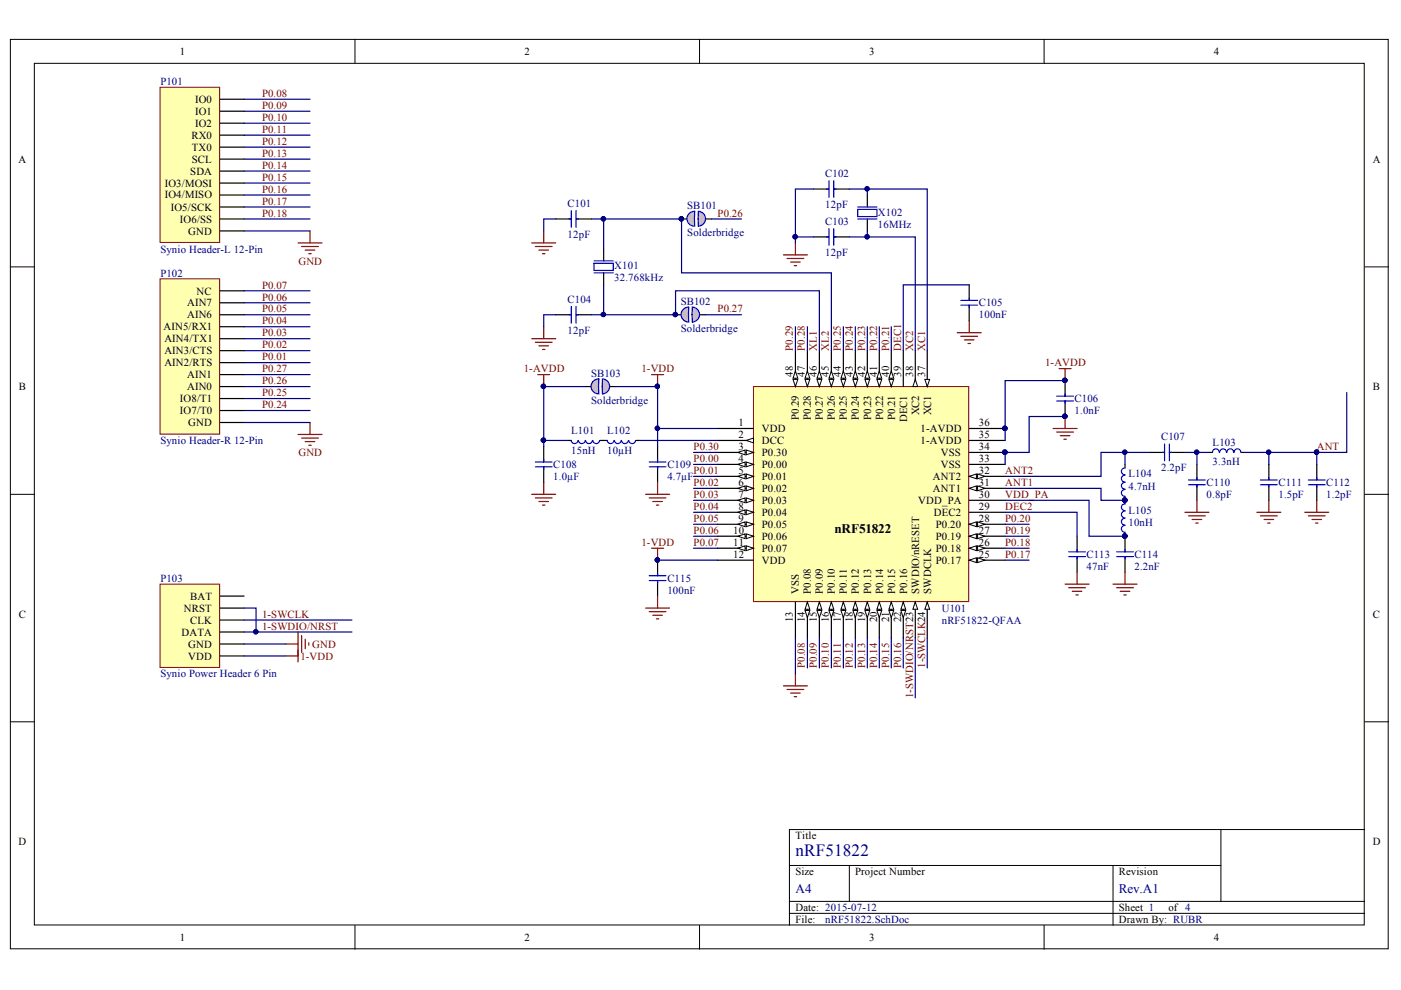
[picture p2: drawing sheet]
<svg xmlns="http://www.w3.org/2000/svg" width="297mm" height="210mm" viewBox="0 0 297 210" stroke-linecap="round" stroke-linejoin="round" font-family="sans-serif">
<defs><g id="words">
<text font-size="3.6" fill="#000080" x="168.6" y="181.4">nRF51822</text>
<text font-size="2.8" x="176.9" y="113.1">nRF51822</text>
<g font-size="2.8" fill="#000080">
<text x="168.6" y="189.3">A4</text>
<text x="237.2" y="189.3">Rev.A1</text>
</g>
<g font-size="2.3">
<text x="38.1" y="11.7">1</text>
<text x="111.2" y="11.7">2</text>
<text x="184.3" y="11.7">3</text>
<text x="257.4" y="11.7">4</text>
<text x="41.4" y="21.8">IO0</text>
<text x="40.6" y="29.4">RX0</text>
<text x="41.4" y="26.9">IO2</text>
<text x="41.4" y="24.3">IO1</text>
<text x="3.9" y="34.5">A</text>
<text x="40.7" y="34.5">SCL</text>
<text x="40.7" y="31.9">TX0</text>
<text x="291.1" y="34.5">A</text>
<text x="34.9" y="39.5">IO3/MOSI</text>
<text x="40.3" y="37">SDA</text>
<text x="34.9" y="42.1">IO4/MISO</text>
<text x="36.2" y="44.7">IO5/SCK</text>
<text x="38.1" y="47.2">IO6/SS</text>
<text x="39.9" y="49.8">GND</text>
<text x="39.7" y="65">AIN7</text>
<text x="41.7" y="62.4">NC</text>
<text x="34.7" y="70.1">AIN5/RX1</text>
<text x="39.7" y="67.5">AIN6</text>
<text x="34.8" y="77.7">AIN2/RTS</text>
<text x="34.8" y="75.1">AIN3/CTS</text>
<text x="34.8" y="72.6">AIN4/TX1</text>
<text x="4" y="82.7">B</text>
<text x="39.7" y="82.7">AIN0</text>
<text x="39.7" y="80.2">AIN1</text>
<text x="168.1" y="79.9" transform="rotate(-90 168.1 79.9)">48</text>
<text x="170.7" y="79.9" transform="rotate(-90 170.7 79.9)">47</text>
<text x="173.2" y="79.9" transform="rotate(-90 173.2 79.9)">46</text>
<text x="175.7" y="79.9" transform="rotate(-90 175.7 79.9)">45</text>
<text x="178.3" y="79.9" transform="rotate(-90 178.3 79.9)">44</text>
<text x="180.8" y="79.9" transform="rotate(-90 180.8 79.9)">43</text>
<text x="183.4" y="79.9" transform="rotate(-90 183.4 79.9)">42</text>
<text x="186" y="79.9" transform="rotate(-90 186 79.9)">41</text>
<text x="188.5" y="79.9" transform="rotate(-90 188.5 79.9)">40</text>
<text x="191" y="79.9" transform="rotate(-90 191 79.9)">39</text>
<text x="193.6" y="79.9" transform="rotate(-90 193.6 79.9)">38</text>
<text x="196.1" y="79.9" transform="rotate(-90 196.1 79.9)">37</text>
<text x="291.1" y="82.7">B</text>
<text x="38.1" y="87.8">IO7/T0</text>
<text x="38.1" y="85.3">IO8/T1</text>
<text x="169.4" y="89.1" transform="rotate(-90 169.4 89.1)">P0.29</text>
<text x="171.9" y="89.1" transform="rotate(-90 171.9 89.1)">P0.28</text>
<text x="174.5" y="89.1" transform="rotate(-90 174.5 89.1)">P0.27</text>
<text x="177" y="89.1" transform="rotate(-90 177 89.1)">P0.26</text>
<text x="179.5" y="89.1" transform="rotate(-90 179.5 89.1)">P0.25</text>
<text x="182.1" y="89.1" transform="rotate(-90 182.1 89.1)">P0.24</text>
<text x="184.7" y="89.1" transform="rotate(-90 184.7 89.1)">P0.23</text>
<text x="187.2" y="89.1" transform="rotate(-90 187.2 89.1)">P0.22</text>
<text x="189.8" y="89.1" transform="rotate(-90 189.8 89.1)">P0.21</text>
<text x="192.3" y="89.5" transform="rotate(-90 192.3 89.5)">DEC1</text>
<text x="194.9" y="88" transform="rotate(-90 194.9 88)">XC2</text>
<text x="197.4" y="88" transform="rotate(-90 197.4 88)">XC1</text>
<text x="39.9" y="90.3">GND</text>
<text x="156.5" y="90.3">1</text>
<text x="156.5" y="92.9">2</text>
<text x="156.5" y="95.4">3</text>
<text x="161.5" y="91.6">VDD</text>
<text x="161.5" y="94.1">DCC</text>
<text x="195.2" y="94.1">1-AVDD</text>
<text x="195.2" y="91.6">1-AVDD</text>
<text x="207.5" y="95.4">34</text>
<text x="207.5" y="92.9">35</text>
<text x="207.5" y="90.3">36</text>
<text x="156.5" y="97.9">4</text>
<text x="156.5" y="100.5">5</text>
<text x="161.5" y="96.7">P0.30</text>
<text x="161.5" y="99.2">P0.00</text>
<text x="161.5" y="101.7">P0.01</text>
<text x="197.8" y="101.7">ANT2</text>
<text x="199.5" y="99.2">VSS</text>
<text x="199.5" y="96.7">VSS</text>
<text x="207.5" y="100.5">32</text>
<text x="207.5" y="97.9">33</text>
<text x="156.5" y="103">6</text>
<text x="156.5" y="105.6">7</text>
<text x="161.5" y="104.4">P0.02</text>
<text x="161.5" y="106.9">P0.03</text>
<text x="194.7" y="106.9">VDD_PA</text>
<text x="197.8" y="104.4">ANT1</text>
<text x="207.5" y="105.6">30</text>
<text x="207.5" y="103">31</text>
<text x="155.4" y="113.2">10</text>
<text x="156.5" y="108.2">8</text>
<text x="156.5" y="110.7">9</text>
<text x="161.5" y="109.4">P0.04</text>
<text x="161.5" y="112">P0.05</text>
<text x="198" y="109.4">DEC2</text>
<text x="198.4" y="112">P0.20</text>
<text x="207.5" y="113.2">27</text>
<text x="207.5" y="110.7">28</text>
<text x="207.5" y="108.2">29</text>
<text x="155.4" y="118.3">12</text>
<text x="155.4" y="115.8">11</text>
<text x="161.5" y="119.6">VDD</text>
<text x="161.5" y="114.5">P0.06</text>
<text x="161.5" y="117">P0.07</text>
<text x="198.4" y="119.6">P0.17</text>
<text x="198.4" y="117">P0.18</text>
<text x="198.4" y="114.5">P0.19</text>
<text x="207.5" y="118.3">25</text>
<text x="207.5" y="115.8">26</text>
<text x="169.4" y="125.9" transform="rotate(-90 169.4 125.9)">VSS</text>
<text x="171.9" y="125.9" transform="rotate(-90 171.9 125.9)">P0.08</text>
<text x="174.5" y="125.9" transform="rotate(-90 174.5 125.9)">P0.09</text>
<text x="177" y="125.9" transform="rotate(-90 177 125.9)">P0.10</text>
<text x="179.5" y="125.9" transform="rotate(-90 179.5 125.9)">P0.11</text>
<text x="182.1" y="125.9" transform="rotate(-90 182.1 125.9)">P0.12</text>
<text x="184.7" y="125.9" transform="rotate(-90 184.7 125.9)">P0.13</text>
<text x="187.2" y="125.9" transform="rotate(-90 187.2 125.9)">P0.14</text>
<text x="189.8" y="125.9" transform="rotate(-90 189.8 125.9)">P0.15</text>
<text x="192.3" y="125.9" transform="rotate(-90 192.3 125.9)">P0.16</text>
<text x="194.9" y="125.9" transform="rotate(-90 194.9 125.9)">SWDIO/nRESET</text>
<text x="197.4" y="125.9" transform="rotate(-90 197.4 125.9)">SWDCLK</text>
<text x="4" y="131">C</text>
<text x="39" y="129.7">NRST</text>
<text x="40.3" y="127.2">BAT</text>
<text x="168.1" y="132" transform="rotate(-90 168.1 132)">13</text>
<text x="170.7" y="132" transform="rotate(-90 170.7 132)">14</text>
<text x="173.2" y="132" transform="rotate(-90 173.2 132)">15</text>
<text x="175.7" y="132" transform="rotate(-90 175.7 132)">16</text>
<text x="178.3" y="132" transform="rotate(-90 178.3 132)">17</text>
<text x="180.8" y="132" transform="rotate(-90 180.8 132)">18</text>
<text x="183.4" y="132" transform="rotate(-90 183.4 132)">19</text>
<text x="186" y="132" transform="rotate(-90 186 132)">20</text>
<text x="188.5" y="132" transform="rotate(-90 188.5 132)">21</text>
<text x="191" y="132" transform="rotate(-90 191 132)">22</text>
<text x="291.1" y="131">C</text>
<text x="38.5" y="134.8">DATA</text>
<text x="39.9" y="137.3">GND</text>
<text x="40.3" y="132.2">CLK</text>
<text x="39.9" y="139.8">VDD</text>
<text x="3.9" y="179.2">D</text>
<text x="168.6" y="177.9">Title</text>
<text x="291.1" y="179.2">D</text>
<text x="168.6" y="185.6">Size</text>
<text x="181.3" y="185.6">Project Number</text>
<text x="237.2" y="185.6">Revision</text>
<text x="168.6" y="193.2">Date: 2015-07-12</text>
<text x="168.6" y="195.7">File:</text>
<text x="237.2" y="193.2">Sheet 1</text>
<text x="237.2" y="195.7">Drawn By: RUBR</text>
<text x="247.7" y="193.2">of 4</text>
<text x="38.1" y="199.5">1</text>
<text x="111.2" y="199.5">2</text>
<text x="184.3" y="199.5">3</text>
<text x="257.4" y="199.5">4</text>
</g>
<g font-size="2.3" fill="#000080">
<text x="34" y="18">P101</text>
<text x="175" y="37.5">C102</text>
<text x="120.3" y="43.9">C101</text>
<text x="145.7" y="44.3">SB101</text>
<text x="175" y="44.2">12pF</text>
<text x="175" y="47.7">C103</text>
<text x="186.1" y="45.7">X102</text>
<text x="34" y="53.6">Synio Header-L 12-Pin</text>
<text x="120.3" y="50.5">12pF</text>
<text x="145.7" y="50.1">Solderbridge</text>
<text x="186.1" y="48.3">16MHz</text>
<text x="34" y="58.6">P102</text>
<text x="130.2" y="57.1">X101</text>
<text x="130.2" y="59.7">32.768kHz</text>
<text x="175" y="54.3">12pF</text>
<text x="120.3" y="64.2">C104</text>
<text x="144.4" y="64.6">SB102</text>
<text x="207.5" y="65">C105</text>
<text x="120.3" y="70.8">12pF</text>
<text x="144.4" y="70.4">Solderbridge</text>
<text x="207.5" y="67.5">100nF</text>
<text x="125.3" y="79.9">SB103</text>
<text x="125.3" y="85.6">Solderbridge</text>
<text x="227.8" y="85.3">C106</text>
<text x="227.8" y="87.8">1.0nF</text>
<text x="34" y="94.1">Synio Header-R 12-Pin</text>
<text x="121.1" y="92.1">L101</text>
<text x="128.7" y="92.1">L102</text>
<text x="246.2" y="93.4">C107</text>
<text x="257.1" y="94.6">L103</text>
<text x="117.3" y="99.2">C108</text>
<text x="117.3" y="101.7">1.0µF</text>
<text x="121.1" y="96.2">15nH</text>
<text x="128.7" y="96.2">10µH</text>
<text x="141.5" y="99.2">C109</text>
<text x="141.5" y="101.7">4.7µF</text>
<text x="239.3" y="101.2">L104</text>
<text x="246.2" y="100">2.2pF</text>
<text x="257.1" y="98.7">3.3nH</text>
<text x="239.3" y="103.8">4.7nH</text>
<text x="255.8" y="103">C110</text>
<text x="255.8" y="105.6">0.8pF</text>
<text x="271.1" y="103">C111</text>
<text x="271.1" y="105.6">1.5pF</text>
<text x="281.2" y="103">C112</text>
<text x="281.2" y="105.6">1.2pF</text>
<text x="239.3" y="108.9">L105</text>
<text x="239.3" y="111.5">10nH</text>
<text x="230.4" y="118.3">C113</text>
<text x="240.5" y="118.3">C114</text>
<text x="34" y="123.4">P103</text>
<text x="141.5" y="123.4">C115</text>
<text x="141.5" y="125.9">100nF</text>
<text x="230.4" y="120.8">47nF</text>
<text x="240.5" y="120.8">2.2nF</text>
<text x="199.7" y="129.7">U101</text>
<text x="199.7" y="132.2">nRF51822-QFAA</text>
<text x="34" y="143.6">Synio Power Header 6 Pin</text>
<text x="175" y="195.7">nRF51822.SchDoc</text>
</g>
<g font-size="2.3" fill="#800000">
<text x="55.6" y="20.5">P0.08</text>
<text x="55.6" y="23.1">P0.09</text>
<text x="55.6" y="25.6">P0.10</text>
<text x="55.6" y="28.1">P0.11</text>
<text x="55.6" y="30.7">P0.12</text>
<text x="55.6" y="33.2">P0.13</text>
<text x="55.6" y="35.7">P0.14</text>
<text x="55.6" y="38.3">P0.15</text>
<text x="55.6" y="40.8">P0.16</text>
<text x="55.6" y="43.4">P0.17</text>
<text x="55.6" y="46">P0.18</text>
<text x="152.1" y="46">P0.26</text>
<text x="63.3" y="56.1">GND</text>
<text x="55.6" y="61.2">P0.07</text>
<text x="55.6" y="63.7">P0.06</text>
<text x="55.6" y="71.3">P0.03</text>
<text x="55.6" y="68.8">P0.04</text>
<text x="55.6" y="66.2">P0.05</text>
<text x="152.1" y="66.2">P0.27</text>
<text x="55.6" y="76.4">P0.01</text>
<text x="55.6" y="73.9">P0.02</text>
<text x="168.1" y="74.4" transform="rotate(-90 168.1 74.4)">P0.29</text>
<text x="170.7" y="74.4" transform="rotate(-90 170.7 74.4)">P0.28</text>
<text x="173.2" y="74.4" transform="rotate(-90 173.2 74.4)">XL1</text>
<text x="175.7" y="74.4" transform="rotate(-90 175.7 74.4)">XL2</text>
<text x="178.3" y="74.4" transform="rotate(-90 178.3 74.4)">P0.25</text>
<text x="180.8" y="74.4" transform="rotate(-90 180.8 74.4)">P0.24</text>
<text x="183.4" y="74.4" transform="rotate(-90 183.4 74.4)">P0.23</text>
<text x="186" y="74.4" transform="rotate(-90 186 74.4)">P0.22</text>
<text x="188.5" y="74.4" transform="rotate(-90 188.5 74.4)">P0.21</text>
<text x="191" y="74.4" transform="rotate(-90 191 74.4)">DEC1</text>
<text x="193.6" y="74.4" transform="rotate(-90 193.6 74.4)">XC2</text>
<text x="196.1" y="74.4" transform="rotate(-90 196.1 74.4)">XC1</text>
<text x="221.6" y="77.7">1-AVDD</text>
<text x="55.6" y="84">P0.25</text>
<text x="55.6" y="81.5">P0.26</text>
<text x="55.6" y="78.9">P0.27</text>
<text x="111" y="78.9">1-AVDD</text>
<text x="136" y="78.9">1-VDD</text>
<text x="55.6" y="86.5">P0.24</text>
<text x="147.1" y="95.4">P0.30</text>
<text x="279.2" y="95.4">ANT</text>
<text x="63.3" y="96.7">GND</text>
<text x="147.1" y="97.9">P0.00</text>
<text x="147.1" y="100.5">P0.01</text>
<text x="213.1" y="100.5">ANT2</text>
<text x="147.1" y="103">P0.02</text>
<text x="147.1" y="105.6">P0.03</text>
<text x="213.1" y="103">ANT1</text>
<text x="213.1" y="105.6">VDD_PA</text>
<text x="147.1" y="108.2">P0.04</text>
<text x="147.1" y="110.7">P0.05</text>
<text x="147.1" y="113.2">P0.06</text>
<text x="213.1" y="108.2">DEC2</text>
<text x="213.1" y="113.2">P0.19</text>
<text x="213.1" y="110.7">P0.20</text>
<text x="136" y="115.8">1-VDD</text>
<text x="147.1" y="115.8">P0.07</text>
<text x="213.1" y="118.3">P0.17</text>
<text x="213.1" y="115.8">P0.18</text>
<text x="55.6" y="131">1-SWCLK</text>
<text x="55.6" y="133.5">1-SWDIO/NRST</text>
<text x="66.2" y="137.3">GND</text>
<text x="63.7" y="139.8">1-VDD</text>
<text x="170.7" y="141.6" transform="rotate(-90 170.7 141.6)">P0.08</text>
<text x="173.2" y="141.6" transform="rotate(-90 173.2 141.6)">P0.09</text>
<text x="175.7" y="141.6" transform="rotate(-90 175.7 141.6)">P0.10</text>
<text x="178.3" y="141.6" transform="rotate(-90 178.3 141.6)">P0.11</text>
<text x="180.8" y="141.6" transform="rotate(-90 180.8 141.6)">P0.12</text>
<text x="183.4" y="141.6" transform="rotate(-90 183.4 141.6)">P0.13</text>
<text x="186" y="141.6" transform="rotate(-90 186 141.6)">P0.14</text>
<text x="188.5" y="141.6" transform="rotate(-90 188.5 141.6)">P0.15</text>
<text x="191" y="141.6" transform="rotate(-90 191 141.6)">P0.16</text>
<text x="196.1" y="141.6" transform="rotate(-90 196.1 141.6)">1-SWCLK24</text>
<text x="193.6" y="148" transform="rotate(-90 193.6 148)">1-SWDIO/NRST23</text>
</g>
</g></defs>
<g fill="#fff" stroke="#000" stroke-width=".21">
<path d="M2.2 8.4h292.1v192.8h-292.1z"/>
<path d="M7.3 13.4h281.9v182.7h-281.9z"/>
</g>
<g fill="none" stroke="#000" stroke-width=".21">
<path d="M75.3 8.4v5M148.3 8.4v5M221.4 8.4v5M2.2 56.6h5.1M289.3 56.6h5.1M2.2 104.8h5.1M289.3 104.8h5.1M2.2 153h5.1M289.3 153h5.1M258.9 175.9v15.2M289.3 175.9h-121.9v20.3M75.3 196.2v5.1"/>
<path d="M148.3 196.2v5.1M167.4 193.7h121.9M167.4 183.5h91.5M167.4 191.1h121.9M180.1 183.5v7.6M221.4 196.2v5.1M236 183.5v12.7"/>
</g>
<g fill="none" stroke="#800000" stroke-width=".25">
<path d="M112.7 51.5h5.1M113.5 52.3h3.6M114.3 53h2M115 53.8h.5M115.3 49v2.5M166.1 54h5.1M166.9 54.8h3.5M167.6 55.6h2.1M168.4 56.3h.5M168.6 51.5v2.5M112.7 71.8h5.1M113.5 72.6h3.6"/>
<path d="M114 79.4h2.5M114.3 73.3h2M115 74.1h.5M115.3 69.3v2.5M115.3 79.4v2.6M138.1 79.4h2.6M139.4 79.4v2.6M202.9 70.5h5.1M203.7 71.3h3.6M204.5 72.1h2M205.2 72.8h.5M205.5 68v2.5"/>
<path d="M224.5 78.2h2.6M225.8 78.2v2.5M223.3 90.8h5.1M224 91.6h3.6M224.8 92.4h2M225.6 93.1h.5M225.8 88.3v2.5M112.7 104.8h5.1M113.5 105.6h3.6M114.3 106.3h2M115 107.1h.5M115.3 102.3v2.5"/>
<path d="M136.9 104.8h5.1M137.6 105.6h3.6M138.1 116.2h2.6M138.4 106.3h2M139.2 107.1h.5M139.4 102.3v2.5M139.4 116.2v2.6M136.9 128.9h5.1M137.6 129.7h3.6M138.4 130.4h2M139.2 131.2h.5M139.4 126.4v2.5"/>
<path d="M225.8 123.8h5.1M226.6 124.6h3.5M227.3 125.4h2.1M228.1 126.1h.5M228.4 121.3v2.5"/>
</g>
<g fill="none" stroke="#000" stroke-width=".25">
<path d="M117.8 46.4h3.3M122.1 46.4h3.3M128 52.8v2.5M128 57.8v2.6M172.5 40.1h3.3M172.5 50.2h3.3M176.8 40.1h3.3M176.8 50.2h3.3M183.9 41.4v2.5M183.9 46.4v2.6M117.8 66.7h3.3M122.1 66.7h3.3"/>
<path d="M205.5 60.4v3.3M205.5 64.7v3.3M115.3 94.7v3.3M115.3 99v3.3M120.4 93.4h.7M127.2 93.4h1.5M134.8 93.4h.8M139.4 94.7v3.3M139.4 99v3.3M225.8 80.7v3.3M225.8 85v3.3M139.4 118.8v3.3"/>
<path d="M228.4 113.7v3.3M228.4 118v3.3M139.4 123.1v3.3"/>
</g>
<g fill="none" stroke="#00f" stroke-width=".25">
<path d="M175.8 38.3v3.6M176.8 38.3v3.6M120.6 46.4h.5M121.1 44.7v3.5M122.1 44.7v3.5M122.1 46.4h.5M126 55.8h4v1.5h-4zM126 57.8h4M126 55.3h4M175.3 40.1h.5M175.3 50.2h.5M175.8 48.5v3.5"/>
<path d="M176.8 48.5v3.5M176.8 40.1h.5M176.8 50.2h.5M181.9 44.4h4v1.5h-4zM181.9 46.4h4M181.9 43.9h4M120.6 66.7h.5M121.1 65v3.5M122.1 65v3.5M122.1 66.7h.5M203.7 64.7h3.6M203.7 63.7h3.6"/>
<path d="M205.5 63.2v.5M205.5 64.7v.5M113.5 99h3.6M113.5 98h3.6M115.3 97.4v.6M115.3 99v.5M122.5 93.4a.73 .73 0 0 1-.7 .6 .73 .73 0 0 1-.7-.6M124.1 93.4a.71 .71 0 0 1-.7 .6 .71 .71 0 0 1-.7-.6M125.6 93.4a.73 .73 0 0 1-.7 .6 .73 .73 0 0 1-.8-.6M127.1 93.4a.71 .71 0 0 1-.7 .6 .71 .71 0 0 1-.7-.6M130.2 93.4a.71 .71 0 0 1-.7 .6 .71 .71 0 0 1-.8-.6M131.7 93.4a.71 .71 0 0 1-.7 .6 .71 .71 0 0 1-.7-.6"/>
<path d="M133.2 93.4a.73 .73 0 0 1-.7 .6 .73 .73 0 0 1-.7-.6M134.7 93.4a.71 .71 0 0 1-.7 .6 .71 .71 0 0 1-.7-.6M137.6 99h3.6M137.6 98h3.6M139.4 97.4v.6M139.4 99v.5M224 85h3.6M224 84h3.6M225.8 83.5v.5M225.8 85v.5M226.6 118h3.5M226.6 117h3.5"/>
<path d="M228.4 116.5v.5M228.4 118v.5M137.6 123.1h3.6M137.6 122.1h3.6M139.4 121.6v.5M139.4 123.1v.5"/>
</g>
<g fill="#000080" stroke="#000080" stroke-width=".21">
<circle cx="225.8" cy="80.6" r=".46"/>
<circle cx="225.8" cy="88.3" r=".46"/>
<circle cx="139.4" cy="118.7" r=".46"/>
<circle cx="139.4" cy="81.9" r=".46"/>
<circle cx="115.2" cy="81.9" r=".46"/>
</g>
<path d="M159.7 82h45.7v45.6h-45.7z" fill="#ffffb0" stroke="#800000" stroke-width=".21"/>
<path d="M152.1 90.8h7.6M152.1 118.8h7.6M205.5 106.1h7.6M205.5 103.5h7.6M168.6 127.7v7.6" fill="none" stroke="#000" stroke-width=".25"/>
<g fill="#fff" stroke="#000" stroke-width=".21">
<path d="M205.5 103.5l1.5-.5v1z"/>
<path d="M207.3 103l1.5 .5-1.5 .5z"/>
</g>
<path d="M205.5 101h7.6" fill="none" stroke="#000" stroke-width=".25"/>
<g fill="#fff" stroke="#000" stroke-width=".21">
<path d="M205.5 101l1.5-.5v1z"/>
<path d="M207.3 100.5l1.5 .5-1.5 .5z"/>
</g>
<path d="M196.6 74.3v7.7M205.5 98.5h7.6M205.5 95.9h7.6M205.5 93.4h7.6M205.5 90.8h7.6" fill="none" stroke="#000" stroke-width=".25"/>
<g fill="#000080" stroke="#000080" stroke-width=".21">
<circle cx="213.1" cy="95.9" r=".46"/>
<circle cx="213" cy="90.8" r=".47"/>
</g>
<path d="M196.1 80.4h1l-.5 1.6z" fill="#fff" stroke="#000" stroke-width=".21"/>
<path d="M194.1 74.3v7.7" fill="none" stroke="#000" stroke-width=".25"/>
<path d="M194.1 80.4l.5 1.6h-1.1z" fill="#fff" stroke="#000" stroke-width=".21"/>
<path d="M152.1 93.4h7.6" fill="none" stroke="#000" stroke-width=".25"/>
<path d="M158.2 93.4l1.5-.5v1z" fill="#fff" stroke="#000" stroke-width=".21"/>
<path d="M152.1 95.9h7.6" fill="none" stroke="#000" stroke-width=".25"/>
<g fill="#fff" stroke="#000" stroke-width=".21">
<path d="M158.2 95.4l1.5 .5-1.5 .5z"/>
<path d="M156.4 95.9l1.6-.5v1z"/>
</g>
<path d="M152.1 98.5h7.6" fill="none" stroke="#000" stroke-width=".25"/>
<g fill="#fff" stroke="#000" stroke-width=".21">
<path d="M158.2 98l1.5 .5-1.5 .5z"/>
<path d="M156.4 98.5l1.6-.5v1z"/>
</g>
<path d="M152.1 101h7.6" fill="none" stroke="#000" stroke-width=".25"/>
<g fill="#fff" stroke="#000" stroke-width=".21">
<path d="M158.2 100.5l1.5 .5-1.5 .5z"/>
<path d="M156.4 101l1.6-.5v1z"/>
</g>
<path d="M152.1 103.5h7.6" fill="none" stroke="#000" stroke-width=".25"/>
<g fill="#fff" stroke="#000" stroke-width=".21">
<path d="M158.2 103l1.5 .5-1.5 .5z"/>
<path d="M156.4 103.5l1.6-.5v1z"/>
</g>
<path d="M152.1 106.1h7.6" fill="none" stroke="#000" stroke-width=".25"/>
<g fill="#fff" stroke="#000" stroke-width=".21">
<path d="M158.2 105.6l1.5 .5-1.5 .5z"/>
<path d="M156.4 106.1l1.6-.5v1z"/>
</g>
<path d="M152.1 108.6h7.6" fill="none" stroke="#000" stroke-width=".25"/>
<g fill="#fff" stroke="#000" stroke-width=".21">
<path d="M158.2 108.1l1.5 .5-1.5 .5z"/>
<path d="M156.4 108.6l1.6-.5v1z"/>
</g>
<path d="M152.1 111.2h7.6" fill="none" stroke="#000" stroke-width=".25"/>
<g fill="#fff" stroke="#000" stroke-width=".21">
<path d="M158.2 110.6l1.5 .6-1.5 .5z"/>
<path d="M156.4 111.2l1.6-.6v1.1z"/>
</g>
<path d="M152.1 113.7h7.6" fill="none" stroke="#000" stroke-width=".25"/>
<g fill="#fff" stroke="#000" stroke-width=".21">
<path d="M158.2 113.2l1.5 .5-1.5 .5z"/>
<path d="M156.4 113.7l1.6-.5v1z"/>
</g>
<path d="M152.1 116.2h7.6" fill="none" stroke="#000" stroke-width=".25"/>
<g fill="#fff" stroke="#000" stroke-width=".21">
<path d="M158.2 115.7l1.5 .5-1.5 .5z"/>
<path d="M156.4 116.2l1.6-.5v1z"/>
</g>
<path d="M171.2 127.7v7.6" fill="none" stroke="#000" stroke-width=".25"/>
<g fill="#fff" stroke="#000" stroke-width=".21">
<path d="M171.2 127.7l.5 1.5h-1z"/>
<path d="M170.7 129.4h1l-.5 1.6z"/>
</g>
<path d="M173.7 127.7v7.6" fill="none" stroke="#000" stroke-width=".25"/>
<g fill="#fff" stroke="#000" stroke-width=".21">
<path d="M173.7 127.7l.5 1.5h-1z"/>
<path d="M173.2 129.4h1l-.5 1.6z"/>
</g>
<path d="M176.3 127.7v7.6" fill="none" stroke="#000" stroke-width=".25"/>
<g fill="#fff" stroke="#000" stroke-width=".21">
<path d="M176.3 127.7l.5 1.5h-1z"/>
<path d="M175.8 129.4h1l-.5 1.6z"/>
</g>
<path d="M178.8 127.7v7.6" fill="none" stroke="#000" stroke-width=".25"/>
<g fill="#fff" stroke="#000" stroke-width=".21">
<path d="M178.8 127.7l.5 1.5h-1z"/>
<path d="M178.3 129.4h1l-.5 1.6z"/>
</g>
<path d="M189 74.3v7.7M191.5 74.3v7.7" fill="none" stroke="#000" stroke-width=".25"/>
<g fill="#fff" stroke="#000" stroke-width=".21">
<path d="M188.5 80.4h1l-.5 1.6z"/>
<path d="M189 78.7l.5 1.5h-1z"/>
</g>
<path d="M186.4 74.3v7.7" fill="none" stroke="#000" stroke-width=".25"/>
<g fill="#fff" stroke="#000" stroke-width=".21">
<path d="M185.9 80.4h1l-.5 1.6z"/>
<path d="M186.4 78.7l.5 1.5h-1z"/>
</g>
<path d="M183.9 74.3v7.7" fill="none" stroke="#000" stroke-width=".25"/>
<g fill="#fff" stroke="#000" stroke-width=".21">
<path d="M183.4 80.4h1l-.5 1.6z"/>
<path d="M183.9 78.7l.5 1.5h-1z"/>
</g>
<path d="M181.3 74.3v7.7" fill="none" stroke="#000" stroke-width=".25"/>
<g fill="#fff" stroke="#000" stroke-width=".21">
<path d="M180.8 80.4h1.1l-.6 1.6z"/>
<path d="M181.3 78.7l.6 1.5h-1.1z"/>
</g>
<path d="M178.8 74.3v7.7" fill="none" stroke="#000" stroke-width=".25"/>
<g fill="#fff" stroke="#000" stroke-width=".21">
<path d="M178.3 80.4h1l-.5 1.6z"/>
<path d="M178.8 78.7l.5 1.5h-1z"/>
</g>
<path d="M173.7 74.3v7.7" fill="none" stroke="#000" stroke-width=".25"/>
<g fill="#fff" stroke="#000" stroke-width=".21">
<path d="M173.2 80.4h1l-.5 1.6z"/>
<path d="M173.7 78.7l.5 1.5h-1z"/>
</g>
<path d="M176.3 74.3v7.7" fill="none" stroke="#000" stroke-width=".25"/>
<g fill="#fff" stroke="#000" stroke-width=".21">
<path d="M175.8 80.4h1l-.5 1.6z"/>
<path d="M176.3 78.7l.5 1.5h-1z"/>
</g>
<path d="M168.6 74.3v7.7" fill="none" stroke="#000" stroke-width=".25"/>
<g fill="#fff" stroke="#000" stroke-width=".21">
<path d="M168.1 80.4h1.1l-.6 1.6z"/>
<path d="M168.6 78.7l.6 1.5h-1.1z"/>
</g>
<path d="M171.2 74.3v7.7" fill="none" stroke="#000" stroke-width=".25"/>
<g fill="#fff" stroke="#000" stroke-width=".21">
<path d="M170.7 80.4h1l-.5 1.6z"/>
<path d="M171.2 78.7l.5 1.5h-1z"/>
</g>
<path d="M205.5 118.8h7.6" fill="none" stroke="#000" stroke-width=".25"/>
<g fill="#fff" stroke="#000" stroke-width=".21">
<path d="M205.5 118.8l1.5-.5v1z"/>
<path d="M207.3 118.3l1.5 .5-1.5 .5z"/>
</g>
<path d="M205.5 116.2h7.6" fill="none" stroke="#000" stroke-width=".25"/>
<g fill="#fff" stroke="#000" stroke-width=".21">
<path d="M205.5 116.2l1.5-.5v1z"/>
<path d="M207.3 115.7l1.5 .5-1.5 .5z"/>
</g>
<path d="M205.5 113.7h7.6" fill="none" stroke="#000" stroke-width=".25"/>
<g fill="#fff" stroke="#000" stroke-width=".21">
<path d="M205.5 113.7l1.5-.5v1z"/>
<path d="M207.3 113.2l1.5 .5-1.5 .5z"/>
</g>
<path d="M205.5 111.2h7.6" fill="none" stroke="#000" stroke-width=".25"/>
<g fill="#fff" stroke="#000" stroke-width=".21">
<path d="M205.5 111.2l1.5-.6v1.1z"/>
<path d="M207.3 110.6l1.5 .6-1.5 .5z"/>
</g>
<path d="M205.5 108.6h7.6M181.3 127.7v7.6" fill="none" stroke="#000" stroke-width=".25"/>
<g fill="#fff" stroke="#000" stroke-width=".21">
<path d="M181.3 127.7l.6 1.5h-1.1z"/>
<path d="M180.8 129.4h1.1l-.6 1.6z"/>
</g>
<path d="M183.9 127.7v7.6" fill="none" stroke="#000" stroke-width=".25"/>
<g fill="#fff" stroke="#000" stroke-width=".21">
<path d="M183.9 127.7l.5 1.5h-1z"/>
<path d="M183.4 129.4h1l-.5 1.6z"/>
</g>
<path d="M186.4 127.7v7.6" fill="none" stroke="#000" stroke-width=".25"/>
<g fill="#fff" stroke="#000" stroke-width=".21">
<path d="M186.4 127.7l.5 1.5h-1z"/>
<path d="M185.9 129.4h1l-.5 1.6z"/>
</g>
<path d="M189 127.7v7.6" fill="none" stroke="#000" stroke-width=".25"/>
<g fill="#fff" stroke="#000" stroke-width=".21">
<path d="M189 127.7l.5 1.5h-1z"/>
<path d="M188.5 129.4h1l-.5 1.6z"/>
</g>
<path d="M194.1 127.7v7.6" fill="none" stroke="#000" stroke-width=".25"/>
<path d="M194.1 127.7l.5 1.5h-1.1z" fill="#fff" stroke="#000" stroke-width=".21"/>
<path d="M196.6 127.7v7.6" fill="none" stroke="#000" stroke-width=".25"/>
<path d="M196.6 127.7l.5 1.5h-1z" fill="#fff" stroke="#000" stroke-width=".21"/>
<path d="M191.5 127.7v7.6" fill="none" stroke="#000" stroke-width=".25"/>
<g fill="#fff" stroke="#000" stroke-width=".21">
<path d="M191.5 127.7l.5 1.5h-1z"/>
<path d="M191 129.4h1l-.5 1.6z"/>
</g>
<g fill="#000080" stroke="#000080" stroke-width=".21">
<circle cx="213.1" cy="95.9" r=".46"/>
<circle cx="213" cy="90.8" r=".47"/>
</g>
<path d="M124.2 82h1.2M129.3 82h1.2" fill="none" stroke="#000" stroke-width=".25"/>
<g fill="#c0c0c0" stroke="#00f" stroke-width=".25">
<path d="M125.7 80.9a1.59 1.59 0 0 0-.2 1.7 1.59 1.59 0 0 0 1.5 .9v-3.2l-.5 .1zM127 80.3l-.1 1.6z" fill-rule="evenodd"/>
<path d="M127.7 80.3v3.2a1.59 1.59 0 0 0 1.6-1.6 1.59 1.59 0 0 0-1.6-1.6zM127.7 81.9v1.6z" fill-rule="evenodd"/>
</g>
<g fill="none" stroke="#800000" stroke-width=".25">
<path d="M63.2 92.1h5.1M63.9 92.9h3.6M64.7 93.6h2M65.5 94.4h.5M65.7 89.6v2.5M251.2 108.6h5.1M252 109.4h3.6M252.8 110.1h2M253.5 110.9h.5M253.8 106.1v2.5M266.5 108.6h5.1M267.2 109.4h3.6"/>
<path d="M268 110.1h2M268.8 110.9h.5M269 106.1v2.5M276.6 108.6h5.1M277.4 109.4h3.6M278.2 110.1h2M278.9 110.9h.5M279.2 106.1v2.5M60.6 136.5h2.6M60.6 139.1h2.6M63.2 134v6.3M63.9 134.8v3.5"/>
<path d="M64.7 135.5v2.1M65.5 136.3v.5M236 123.8h5.1M236.7 124.6h3.6M237.5 125.4h2M238.3 126.1h.5M238.5 121.3v2.5M166.1 145.4h5.1M166.9 146.2h3.5M167.6 146.9h2.1M168.4 147.7h.5M168.6 142.9v2.5"/>
</g>
<g fill="#000080" stroke="#000080" stroke-width=".21">
<circle cx="279.1" cy="95.9" r=".46"/>
<circle cx="238.5" cy="113.7" r=".46"/>
<circle cx="238.5" cy="106" r=".46"/>
<circle cx="144.4" cy="46.4" r=".46"/>
</g>
<g fill="none" stroke="#000" stroke-width=".25">
<path d="M144.5 46.4h1.3M149.6 46.4h1.3M238.5 98.5v.7M243.6 95.9h3.3M247.9 95.9h3.3M253.8 98.5v3.3M256.3 95.9h.8M263.2 95.9h.7M269 98.5v3.3M279.2 98.5v3.3M238.5 105.3v1.5M238.5 112.9v4.1"/>
<path d="M238.5 118v3.3M253.8 102.8v3.3M269 102.8v3.3M279.2 102.8v3.3"/>
</g>
<g fill="none" stroke="#00f" stroke-width=".25">
<path d="M238.5 99.2a.71 .71 0 0 0-.7 .7 .71 .71 0 0 0 .7 .7M246.4 95.9h.5M246.9 94.1v3.6M247.9 94.1v3.6M247.9 95.9h.5M258.5 95.9a.71 .71 0 0 0-.7-.7 .71 .71 0 0 0-.7 .7M260 95.9a.71 .71 0 0 0-.7-.7 .71 .71 0 0 0-.7 .7M261.5 95.9a.71 .71 0 0 0-.7-.7 .71 .71 0 0 0-.7 .7M263.1 95.9a.71 .71 0 0 0-.7-.7 .71 .71 0 0 0-.7 .7M236.7 118h3.6M236.7 117h3.6M238.5 103.8a.71 .71 0 0 0-.7 .7 .71 .71 0 0 0 .7 .7"/>
<path d="M238.5 102.3a.71 .71 0 0 0-.7 .7 .71 .71 0 0 0 .7 .7M238.5 100.8a.72 .72 0 0 0-.7 .7 .72 .72 0 0 0 .7 .7M238.5 111.4a.71 .71 0 0 0-.7 .7 .71 .71 0 0 0 .7 .7M238.5 109.9a.71 .71 0 0 0-.7 .7 .71 .71 0 0 0 .7 .7M238.5 108.4a.72 .72 0 0 0-.7 .7 .72 .72 0 0 0 .7 .7M238.5 106.8a.71 .71 0 0 0-.7 .7 .71 .71 0 0 0 .7 .8M238.5 116.5v.5M238.5 118v.5M252 102.8h3.6M252 101.8h3.6M253.8 101.3v.5M253.8 102.8v.5"/>
<path d="M267.2 102.8h3.6M267.2 101.8h3.6M269 101.3v.5M269 102.8v.5M277.4 102.8h3.6M277.4 101.8h3.6M279.2 101.3v.5M279.2 102.8v.5"/>
</g>
<g fill="#c0c0c0" stroke="#00f" stroke-width=".25">
<path d="M146 45.4a1.57 1.57 0 0 0-.2 1.7 1.57 1.57 0 0 0 1.5 .8v-3.1l-.5 .1zM147.3 44.8l-.1 1.6z" fill-rule="evenodd"/>
<path d="M148.1 44.8v3.1a1.57 1.57 0 0 0 1.5-1.5 1.57 1.57 0 0 0-1.5-1.6zM148 46.4l.1 1.5z" fill-rule="evenodd"/>
</g>
<g fill="#000080" stroke="#000080" stroke-width=".21">
<circle cx="144.4" cy="46.4" r=".46"/>
<circle cx="143.2" cy="66.7" r=".46"/>
</g>
<path d="M143.2 66.7h1.3M148.3 66.7h1.3" fill="none" stroke="#000" stroke-width=".25"/>
<g fill="#c0c0c0" stroke="#00f" stroke-width=".25">
<path d="M144.7 65.7a1.59 1.59 0 0 0-.1 1.7 1.59 1.59 0 0 0 1.4 .9v-3.2l-.5 .1zM146 65.1v1.6z" fill-rule="evenodd"/>
<path d="M146.8 65.1v3.2a1.59 1.59 0 0 0 1.5-1.6 1.59 1.59 0 0 0-1.5-1.6zM146.7 66.7l.1 1.6z" fill-rule="evenodd"/>
</g>
<g fill="#000080" stroke="#000080" stroke-width=".21">
<circle cx="143.2" cy="66.7" r=".46"/>
<circle cx="127.9" cy="46.4" r=".47"/>
<circle cx="168.6" cy="50.2" r=".47"/>
<circle cx="183.8" cy="40" r=".46"/>
<circle cx="183.8" cy="50.2" r=".46"/>
<circle cx="213" cy="90.8" r=".47"/>
<circle cx="225.8" cy="80.6" r=".46"/>
<circle cx="139.4" cy="118.7" r=".46"/>
<circle cx="127.9" cy="66.7" r=".46"/>
<circle cx="213.1" cy="95.9" r=".46"/>
<circle cx="225.8" cy="88.3" r=".46"/>
<circle cx="115.2" cy="93.3" r=".46"/>
<circle cx="139.4" cy="90.8" r=".46"/>
<circle cx="139.4" cy="81.9" r=".46"/>
<circle cx="115.2" cy="81.9" r=".46"/>
<circle cx="238.5" cy="95.9" r=".46"/>
<circle cx="253.7" cy="95.9" r=".46"/>
<circle cx="269" cy="95.9" r=".46"/>
<circle cx="238.5" cy="106" r=".46"/>
<circle cx="238.5" cy="113.7" r=".46"/>
<circle cx="279.1" cy="95.9" r=".46"/>
<circle cx="144.4" cy="46.4" r=".46"/>
</g>
<path d="M63.2 51.5h5.1M63.9 52.3h3.6M64.7 53h2M65.5 53.8h.5M65.7 49v2.5" fill="none" stroke="#800000" stroke-width=".25"/>
<g fill="none" stroke="#000080" stroke-width=".25">
<path d="M51.8 21h13.9M51.8 23.6h13.9M51.8 26.1h13.9M51.8 28.7h13.9M51.8 31.2h13.9M51.8 33.7h13.9M51.8 36.3h13.9M51.8 38.8h13.9M51.8 46.4h13.9M51.8 49h13.9M51.8 43.9h13.9M51.8 41.4h13.9"/>
<path d="M117.8 46.4h-2.5v2.6M125.4 46.4h19.1v11.4h31.8v16.5M128 46.4v6.4M150.9 46.4h6.3M168.6 50.2h3.9M172.5 40.1h-3.9v11.4M180.1 50.2h14v24.1M180.1 40.1h16.5v34.2M183.9 40.1v1.3M183.9 49v1.2M51.8 66.7h13.9M51.8 79.4h13.9"/>
<path d="M51.8 76.9h13.9M51.8 74.3h13.9M51.8 71.8h13.9M51.8 69.3h13.9M51.8 64.2h13.9M51.8 61.7h13.9M117.8 66.7h-2.5v2.6M125.4 66.7h17.8v-5h30.5v12.6M128 60.4v6.3M149.6 66.7h7.6M168.6 69.3v5M171.2 69.3v5"/>
<path d="M178.8 69.3v5M181.3 69.3v5M183.9 69.3v5M186.4 69.3v5M189 69.3v5M205.5 60.4h-14v13.9M51.8 82h13.9M51.8 89.6h13.9M51.8 87h13.9M51.8 84.5h13.9M115.3 93.4h5.1M124.2 82h-8.9v12.7"/>
<path d="M130.5 82h8.9v8.8M135.6 93.4h16.5M147 95.9h5.1M147 98.5h5.1M152.1 90.8h-12.7v3.9M225.8 80.7h-12.7v12.7M225.8 88.3h-7.6v7.6h-5.1v2.6M238.5 95.9v2.6M243.6 95.9h-10.2v5.1h-20.3M251.2 95.9h5.1M253.8 95.9v2.6M263.9 95.9h15.3"/>
<path d="M269 95.9v2.6M279.2 95.9v2.6M285.5 83.2v12.7h-6.3M139.4 118.8h12.7M147 111.2h5.1M147 113.7h5.1M147 116.2h5.1M147 101h5.1M147 103.5h5.1M147 106.1h5.1M147 108.6h5.1M213.1 108.6h15.3v5.1"/>
<path d="M213.1 103.5h20.3v2.6h5.1M213.1 106.1h17.8v7.6h7.6M213.1 111.2h5.1M213.1 113.7h5.1M213.1 116.2h5.1M213.1 118.8h5.1M51.8 139.1h8.8M51.8 136.5h8.8M51.8 131.5h22.8M168.6 135.3v7.6M171.2 135.3v6.3M173.7 135.3v6.3"/>
<path d="M176.3 135.3v6.3M178.8 135.3v6.3M181.3 135.3v6.3M183.9 135.3v6.3M186.4 135.3v6.3M189 135.3v6.3M191.5 135.3v6.3M194.1 135.3v12.7M196.6 135.3v6.3"/>
</g>
<path d="M33.9 123.8h12.7v17.7h-12.7z" fill="#ffffb0" stroke="#800000" stroke-width=".21"/>
<path d="M46.7 139.1h5.1M46.7 136.5h5.1M46.7 134h5.1M46.7 131.5h5.1M46.7 128.9h5.1M46.7 126.4h5.1" fill="none" stroke="#000" stroke-width=".25"/>
<path d="M33.9 59.1h12.7v32.9h-12.7z" fill="#ffffb0" stroke="#800000" stroke-width=".21"/>
<path d="M46.7 79.4h5.1M46.7 76.9h5.1M46.7 74.3h5.1M46.7 71.8h5.1M46.7 69.3h5.1M46.7 66.7h5.1M46.7 64.2h5.1M46.7 61.7h5.1M46.7 89.6h5.1M46.7 87h5.1M46.7 84.5h5.1M46.7 82h5.1" fill="none" stroke="#000" stroke-width=".25"/>
<path d="M33.9 18.5h12.7v32.9h-12.7z" fill="#ffffb0" stroke="#800000" stroke-width=".21"/>
<path d="M46.7 38.8h5.1M46.7 36.3h5.1M46.7 33.7h5.1M46.7 31.2h5.1M46.7 28.7h5.1M46.7 26.1h5.1M46.7 23.6h5.1M46.7 21h5.1M46.7 49h5.1M46.7 46.4h5.1M46.7 43.9h5.1M46.7 41.4h5.1" fill="none" stroke="#000" stroke-width=".25"/>
<path d="M51.8 134h22.8M51.8 128.9h2.5v5.1" fill="none" stroke="#000080" stroke-width=".25"/>
<circle cx="54.2" cy="134" r=".46" fill="#000080" stroke="#000080" stroke-width=".21"/>
<use href="#words"/>
</svg>
